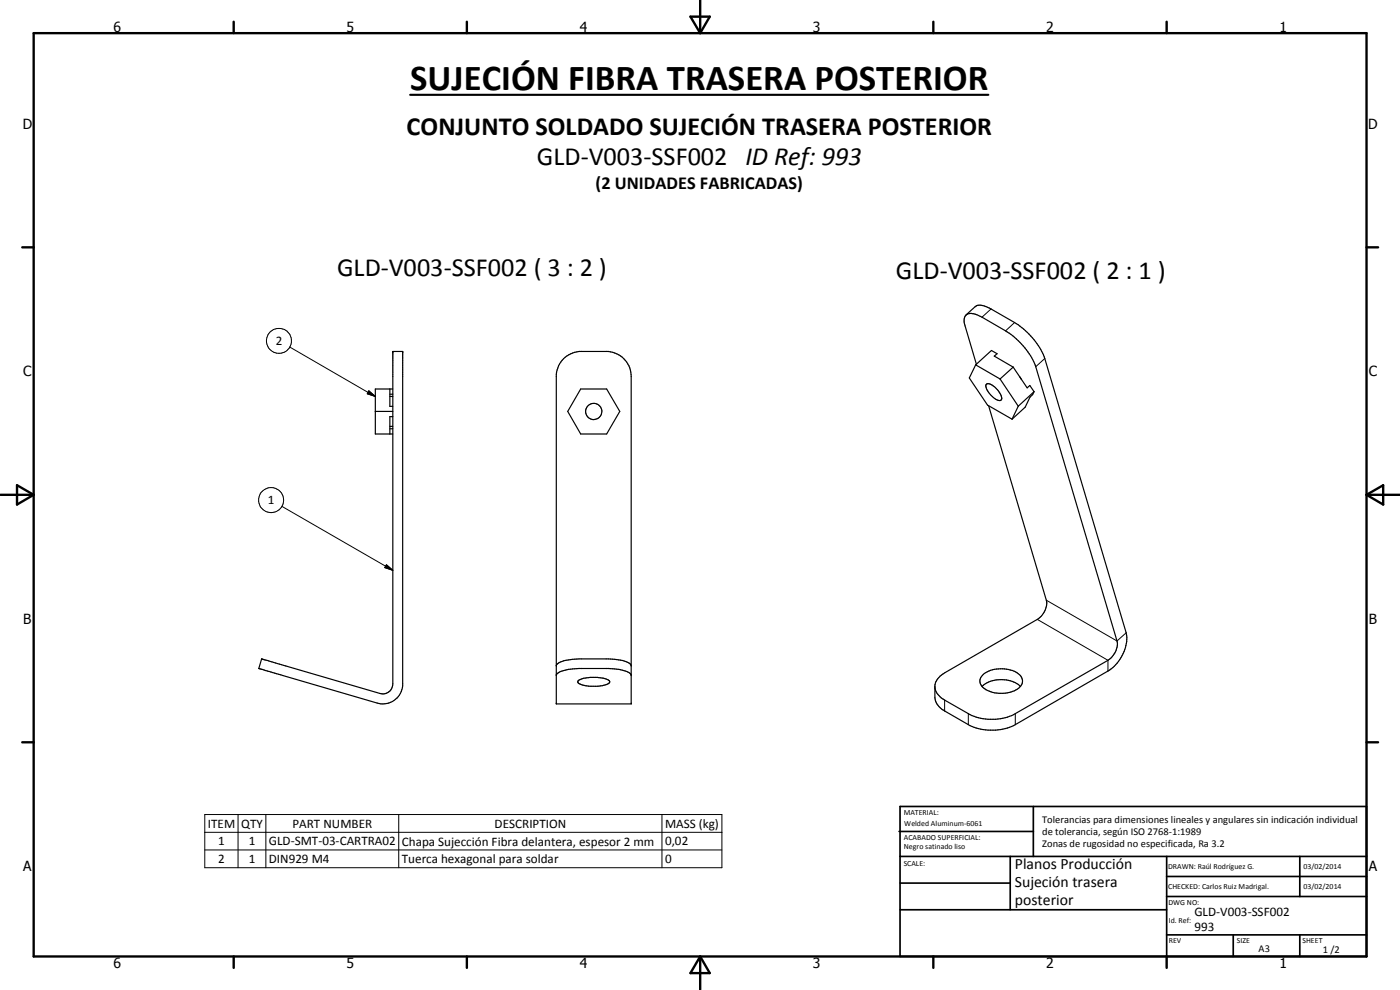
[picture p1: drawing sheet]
<svg xmlns="http://www.w3.org/2000/svg" width="420mm" height="297mm" viewBox="0 0 420 297" stroke-linecap="round" stroke-linejoin="round" font-family="sans-serif">
<defs><g id="words">
<text font-size="11" x="123.1" y="26.9">SUJECIÓN FIBRA TRASERA POSTERIOR</text>
<g font-size="7.9">
<text x="122" y="40.6">CONJUNTO SOLDADO SUJECIÓN TRASERA POSTERIOR</text>
<text x="161.2" y="49.6">GLD-V003-SSF002 ID Ref: 993</text>
<text x="101.2" y="82.7">GLD-V003-SSF002 ( 3 : 2 )</text>
<text x="268.9" y="83.8">GLD-V003-SSF002 ( 2 : 1 )</text>
</g>
<text font-size="5.5" x="178.8" y="56.6">(2 UNIDADES FABRICADAS)</text>
<g font-size="4.7">
<text x="304.6" y="260.8">Planos Producción</text>
<text x="304.6" y="266.2">Sujeción trasera</text>
<text x="304.6" y="271.6">posterior</text>
</g>
<g font-size="4.2">
<text x="34" y="9.6">6</text>
<text x="104" y="9.6">5</text>
<text x="174" y="9.6">4</text>
<text x="244" y="9.6">3</text>
<text x="314" y="9.6">2</text>
<text x="384" y="9.6">1</text>
<text x="6.8" y="38.7">D</text>
<text x="410.6" y="38.7">D</text>
<text x="7" y="112.9">C</text>
<text x="410.8" y="112.9">C</text>
<text x="7" y="187.1">B</text>
<text x="410.8" y="187.1">B</text>
<text x="7" y="261.4">A</text>
<text x="410.8" y="261.4">A</text>
<text x="34" y="290.4">6</text>
<text x="104" y="290.4">5</text>
<text x="174" y="290.4">4</text>
<text x="244" y="290.4">3</text>
<text x="314" y="290.4">2</text>
<text x="384" y="290.4">1</text>
</g>
<g font-size="3.9">
<text x="82.7" y="103.5">2</text>
<text x="80.4" y="151.3">1</text>
<text x="62.4" y="248.3">ITEM</text>
<text x="72.4" y="248.3">QTY</text>
<text x="87.8" y="248.3">PART NUMBER</text>
<text x="148.5" y="248.3">DESCRIPTION</text>
<text x="199.6" y="248.4">MASS (kg)</text>
<text x="65.5" y="253.6">1</text>
<text x="74.7" y="253.6">1</text>
<text x="80.7" y="253.6">GLD-SMT-03-CARTRA02</text>
<text x="120.6" y="253.7">Chapa Sujección Fibra delantera, espesor 2 mm</text>
<text x="199.6" y="253.6">0,02</text>
<text x="65.5" y="259">2</text>
<text x="74.7" y="259">1</text>
<text x="80.7" y="259">DIN929 M4</text>
<text x="120.6" y="259">Tuerca hexagonal para soldar</text>
<text x="199.6" y="259">0</text>
<text x="358.5" y="275">GLD-V003-SSF002</text>
<text x="358.5" y="279.4">993</text>
</g>
<g font-size="3.1">
<text x="312.7" y="246.8">Tolerancias para dimensiones lineales y angulares sin indicación individual</text>
<text x="312.7" y="250.4">de tolerancia, según ISO 2768-1:1989</text>
<text x="312.7" y="254">Zonas de rugosidad no especificada, Ra 3.2</text>
<text x="377.7" y="285.6">A3</text>
<text x="397" y="285.9">1 /2</text>
</g>
<g font-size="2.4">
<text x="271.2" y="244.4">MATERIAL:</text>
<text x="271.3" y="252">ACABADO SUPERFICIAL:</text>
<text x="271.4" y="247.9">Welded Aluminum-6061</text>
<text x="271.3" y="254.6">Negro satinado liso</text>
<text x="271.2" y="259.7">SCALE:</text>
<text x="350.6" y="260.8">DRAWN: Raúl Rodríguez G.</text>
<text x="391.2" y="260.6">03/02/2014</text>
<text x="350.6" y="266.9">CHECKED: Carlos Ruiz Madrigal.</text>
<text x="391.2" y="266.7">03/02/2014</text>
<text x="350.6" y="271.4">DWG NO:</text>
<text x="350.8" y="276.9">Id. Ref:</text>
<text x="350.8" y="282.8">REV</text>
<text x="371.2" y="282.9">SIZE</text>
<text x="390.9" y="282.9">SHEET</text>
</g>
</g></defs>
<g fill="none" stroke="#000" stroke-width=".35">
<path d="M289.9 94.5l2.7-2.5a4.1 4.1 0 0 1 4.3 .4l7.6 4.4a22 22 0 0 1 9.1 10.8l24.4 82.3a11.8 11.8 0 0 1-5.5 11.4l-27.8 16.1a13.6 13.6 0 0 1-5.9 1.7 15 15 0 0 1-8.2-1.7l-7.1-4.1a5 5 0 0 1-2.9-4v-3.5a5 5 0 0 1 2.9-3.9l27.8-16.1a5.8 5.8 0 0 0 2.7-5.7l-17.3-58.3M117 116.7v5.2h.9M117 118.3h.9M117 119h.9M117.9 116.7h-5.3v13.5h5.3M117.9 105.5h3v100.3a6 6 0 0 1-7.7 5.1l-35.5-10.3 .9-2.9 35.4 10.4a3 3 0 0 0 3.9-2.9zM169.1 107.7l2.2-1.5 2.5-.7h8.8a7.6 7.6 0 0 1 6.8 7.4v98.3h-22.4v-98.9a7.5 7.5 0 0 1 2.1-4.6zM174.3 116.7h7.8l3.9 6.7-3.9 6.8h-7.8l-3.9-6.8zM292.8 109.5l4.7-4.3 1.7 .9-.8 .7 5.7 3.4M292.8 109.5l7.3 4.2M292.8 109.5l-1.9 3.9 5.5 8.1 7.3 4.3M293 109.3l-3.4-11.5a2.48 2.48 0 0 1 1.1-3.7 6.4 6.4 0 0 1 4 1.1l7.1 4.1a22.2 22.2 0 0 1 9 10.7l24.4 82.3a5.8 5.8 0 0 1-2.7 5.8l-27.8 16a12.8 12.8 0 0 1-5.9 1.7 14.5 14.5 0 0 1-8.2-1.7l-7.1-4a5.3 5.3 0 0 1-2.9-3.9"/>
<path d="M295.9 115.4a1.4 1.4 0 0 1 2.1 .3 5.4 5.4 0 0 1 2.6 4.2 1.76 1.76 0 0 1-2.5-.6 4.6 4.6 0 0 1-2.2-3.9zM300.1 113.7l5.5 8.2M304.1 110.2l4.2 6.2 .8-.7 1.2 1.8M304.1 110.2l-4 3.5M306 112.9l.6 1M310.3 117.5l-.4 .9-.8 .8-1.4 3-4 3.6M310.3 117.5l-4.7 4.4M112.6 123.4h5.3M117 128.7h.9M117 127.9h.9M117.9 125h-.9v5.2M305.6 121.9l-1.9 3.9"/>
<path d="M167 199.6a5 5 0 0 1 3.7-1.6l3.1-.3 10.7 .1a7.7 7.7 0 0 1 4.8 1.6l.1 .4M167 202.5a5.7 5.7 0 0 1 4.3-1.7l2.5-.2 10.1 .1a9.5 9.5 0 0 1 5.4 1.6l.1 .4M173.5 204.3a6.3 6.3 0 0 1 3.6-1.1h2.2a5.6 5.6 0 0 1 3.7 1.2 1.64 1.64 0 0 1-1.8 1.2l-1.9 .3h-2.7a4.1 4.1 0 0 1-3.2-1.3zM294.7 206a9 9 0 0 1 11.5 0M295.1 202.4a9.2 9.2 0 0 1 11.2 .3 2.69 2.69 0 0 1-1.4 4.3 9.5 9.5 0 0 1-10.1-.9 2.46 2.46 0 0 1 .3-3.7z"/>
<circle cx="178.2" cy="123.5" r="2.43"/>
</g>
<g fill="none" stroke="#000" stroke-width=".3">
<path d="M297.4 92.7l-2.7 2.5M304.5 96.8l-2.7 2.5M87 104.1l25.6 14.9M110.7 117.3l1.9 1.7-2.4-.8zM313.6 107.6l-2.8 2.4M84.6 151.9l33.3 19.2M116 169.5l1.9 1.6-2.4-.8zM311.3 185.8l21.2 12.3v3.2M314 180.1l21.2 12.2 2.8-2.4M283.5 210.1v3.2M290.6 214.1v3.3M304.7 214.1v3.3"/>
<path d="M61.5 244.4h155.2v15.9h-155.2zM61.5 249.7h155.2M61.5 255h155.2M71.4 244.4v15.9M79.8 244.4v15.9M119.7 244.4v15.9M198.7 244.4v15.9"/>
<circle cx="83.7" cy="102.3" r="3.8"/>
<circle cx="81.4" cy="150" r="3.7"/>
</g>
<g fill="#000">
<circle cx="117.9" cy="105.5" r=".18"/>
<circle cx="120.9" cy="105.5" r=".18"/>
</g>
<g fill="none" stroke="#000" stroke-width=".71">
<path d="M10.1 9.9h400v277.1h-400zM70.1 6.5v3.4M140.1 6.5v3.4M207.2 5h5.8l-2.9 4.9zM210.1 0v9.9M280.1 6.5v3.4M350.1 6.5v3.4M6.7 74.2h3.4M410.1 74.2h3.5M.1 148.5h10M5.1 145.6l5 2.9-5 2.9zM410.1 148.5h10"/>
<path d="M410.1 148.5l5-2.9v5.8zM6.7 222.7h3.4M410.1 222.7h3.5M70.1 287v3.4M140.1 287v3.4M210.1 287v10M210.1 287l2.9 5h-5.8zM280.1 287v3.4M350.1 287v3.4"/>
</g>
<g fill="none" stroke="#000" stroke-width=".51">
<path d="M269.8 249.5h40.3M270.1 242h140v45h-140zM270.1 257h140M303.2 257v16M310.1 242v15M350.1 257v30M390.1 257v12M270.1 265h33.1M270.1 273h80M350.1 269h60M350.1 263h60M350.1 280.5h60"/>
<path d="M370.1 280.5v6.5M390.1 280.5v6.5"/>
</g>
<path d="M123.1 28.4h173.5" fill="none" stroke="#000" stroke-width=".63"/>
<path d="M110.7 117.3l1.9 1.7-2.4-.8zM116 169.5l1.9 1.6-2.4-.8z" fill="#000"/>
<use href="#words"/>
</svg>
